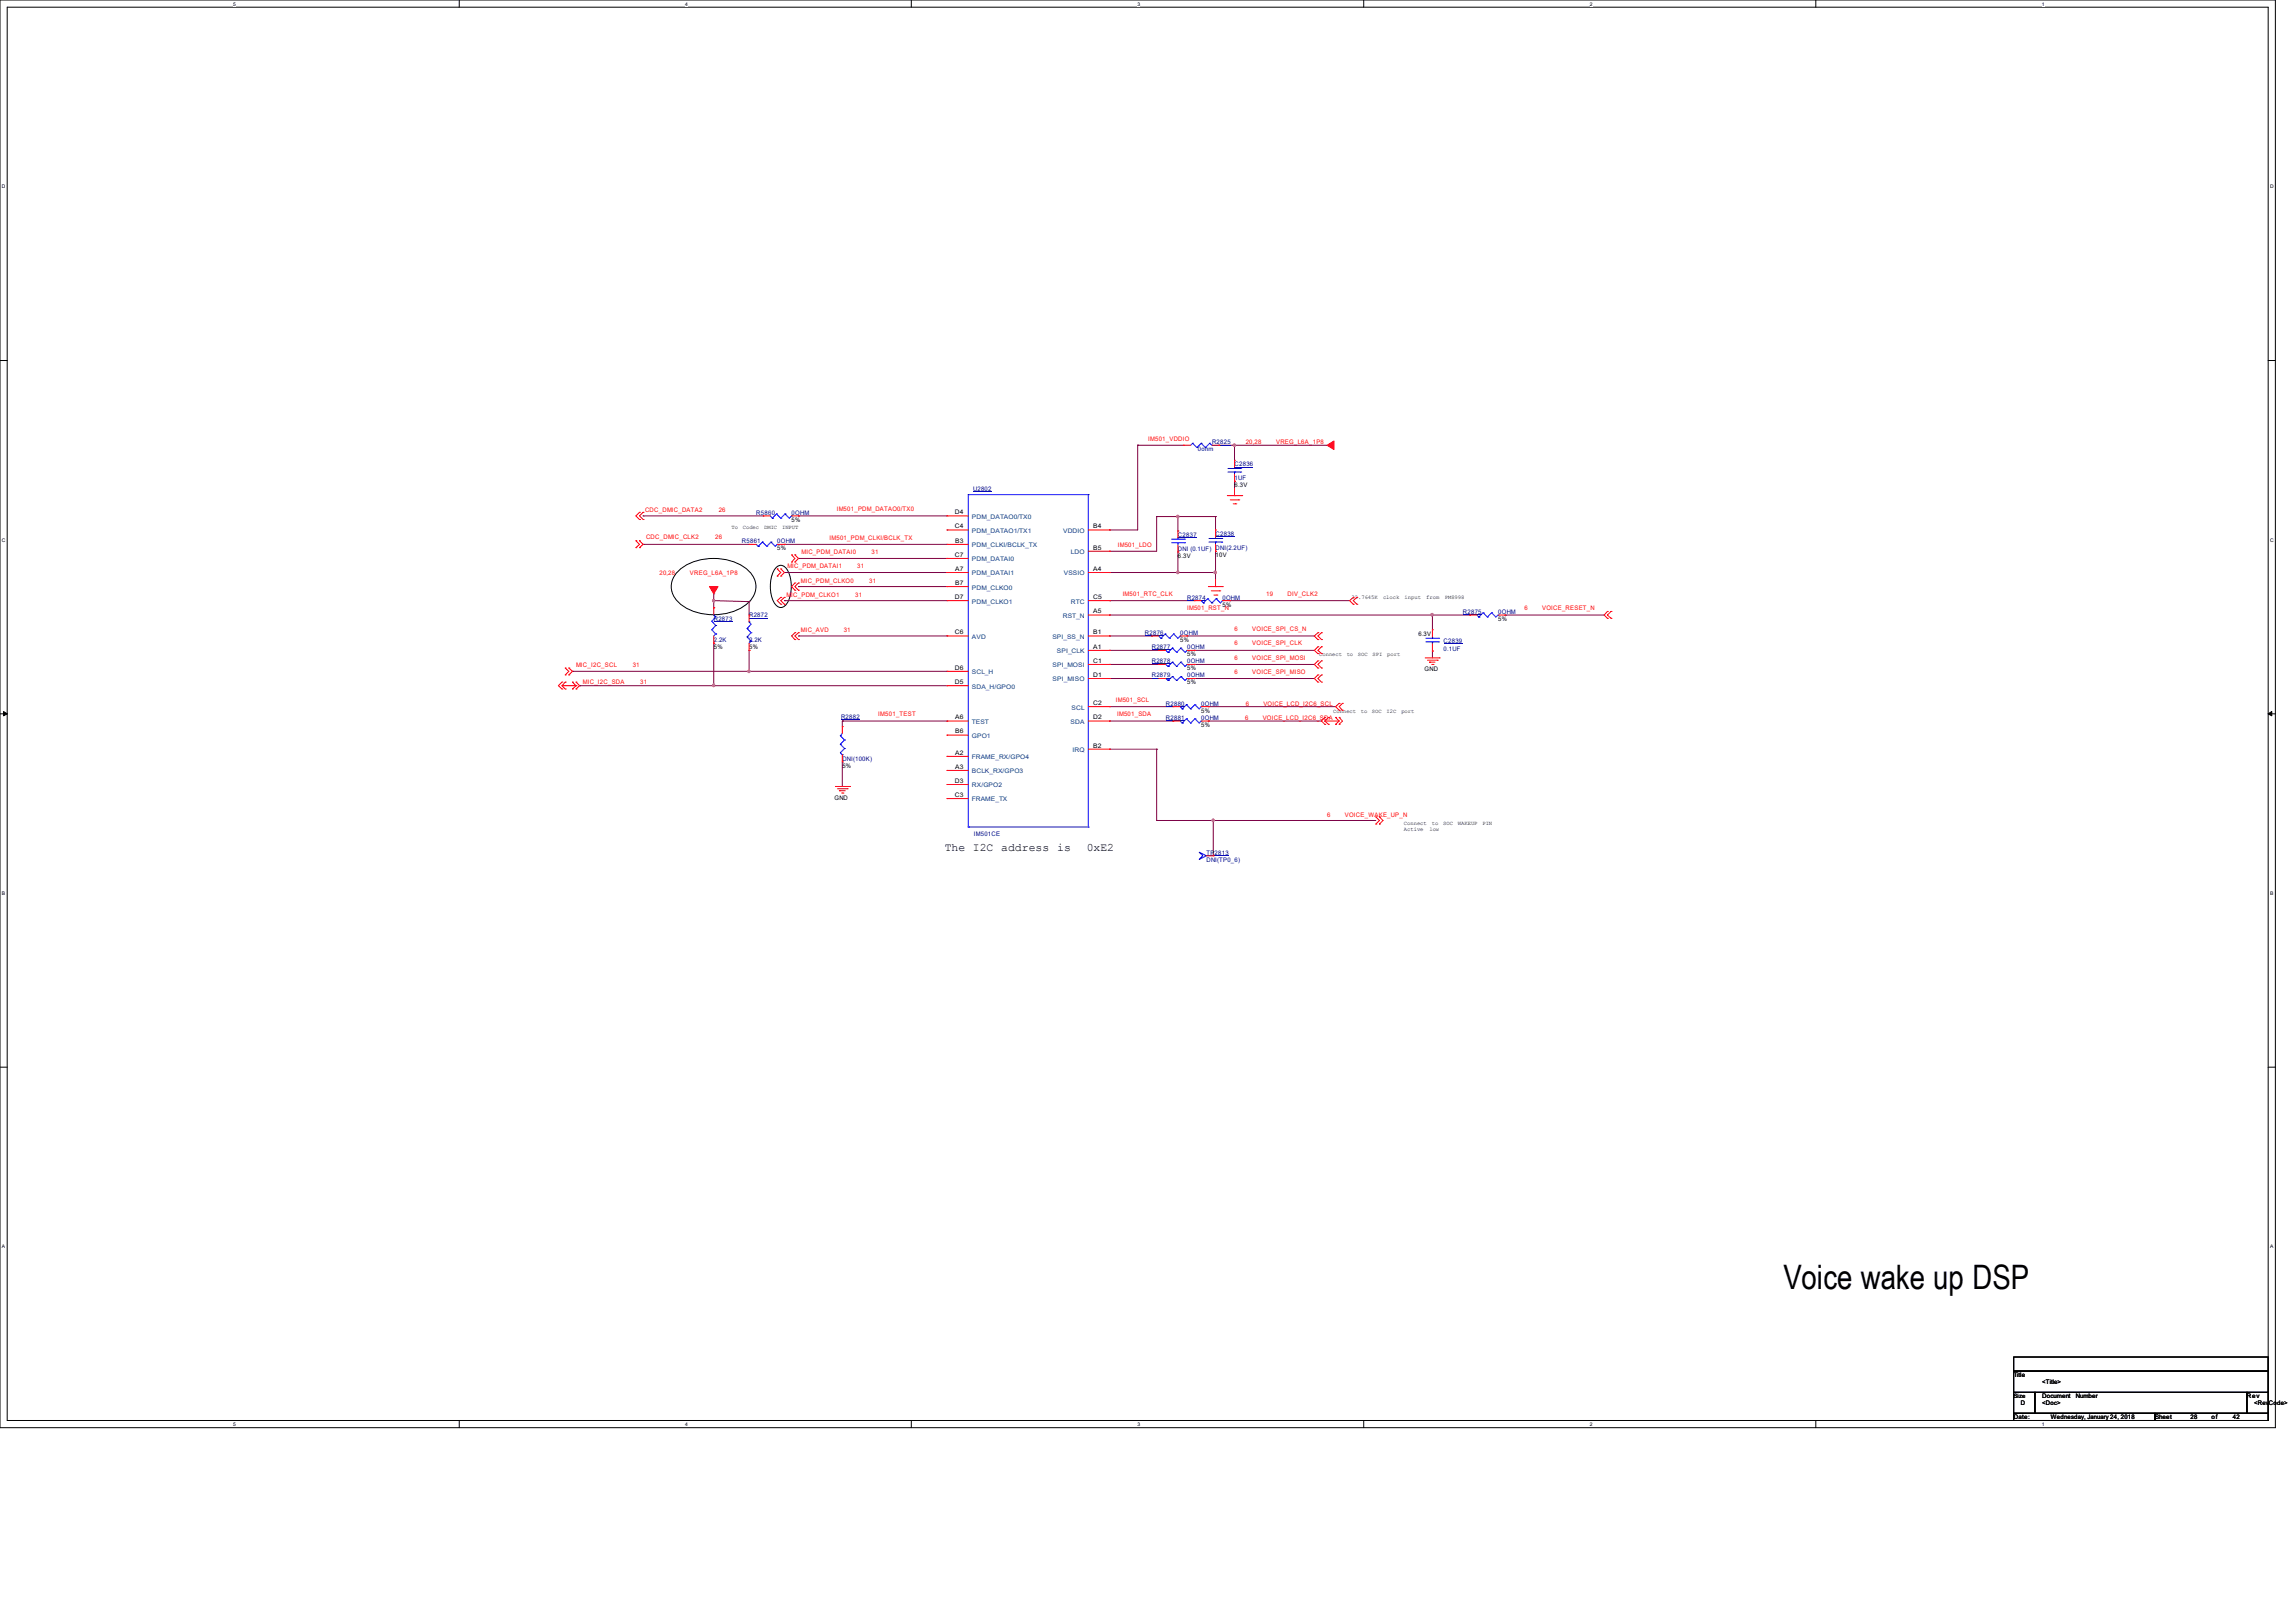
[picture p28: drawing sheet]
<svg xmlns="http://www.w3.org/2000/svg" width="297mm" height="210mm" viewBox="0 0 297 210" stroke-linecap="round" stroke-linejoin="round" font-family="sans-serif">
<defs><g id="words">
<text font-size="4.4" x="230.8" y="166.8">Voice wake up DSP</text>
<g font-size="1.5">
<text x="122.3" y="110.2">The I2C address is</text>
<text x="140.6" y="110.2">0xE2</text>
</g>
<g font-size=".8" fill="#f00">
<text x="148.6" y="57">IM501_VDDIO</text>
<text x="161.2" y="57.5">20,28</text>
<text x="165.2" y="57.5">VREG_L6A_1P8</text>
<text x="83.5" y="66.2">CDC_DMIC_DATA2</text>
<text x="83.6" y="69.8">CDC_DMIC_CLK2</text>
<text x="92.5" y="69.8">26</text>
<text x="93" y="66.2">26</text>
<text x="103.7" y="71.6">MIC_PDM_DATAI0</text>
<text x="107.4" y="69.8">IM501_PDM_CLKI/BCLK_TX</text>
<text x="108.3" y="66.2">IM501_PDM_DATAO0/TX0</text>
<text x="112.8" y="71.6">31</text>
<text x="144.7" y="70.7">IM501_LDO</text>
<text x="85.3" y="74.5">20,28</text>
<text x="89.3" y="74.5">VREG_L6A_1P8</text>
<text x="101.8" y="77.2">MIC_PDM_CLKO1</text>
<text x="101.9" y="73.5">MIC_PDM_DATAI1</text>
<text x="103.6" y="75.4">MIC_PDM_CLKO0</text>
<text x="110.7" y="77.2">31</text>
<text x="110.9" y="73.5">31</text>
<text x="112.5" y="75.4">31</text>
<text x="145.3" y="77.1">IM501_RTC_CLK</text>
<text x="163.9" y="77.1">19</text>
<text x="166.6" y="77.1">DIV_CLK2</text>
<text x="103.6" y="81.8">MIC_AVD</text>
<text x="109.2" y="81.8">31</text>
<text x="153.6" y="79">IM501_RST_N</text>
<text x="159.8" y="81.7">6</text>
<text x="159.8" y="83.5">6</text>
<text x="162.1" y="81.7">VOICE_SPI_CS_N</text>
<text x="162.1" y="83.5">VOICE_SPI_CLK</text>
<text x="197.3" y="78.9">6</text>
<text x="199.6" y="78.9">VOICE_RESET_N</text>
<text x="74.6" y="86.3">MIC_I2C_SCL</text>
<text x="75.4" y="88.6">MIC_I2C_SDA</text>
<text x="81.9" y="86.3">31</text>
<text x="82.9" y="88.6">31</text>
<text x="159.8" y="85.3">6</text>
<text x="159.8" y="87.2">6</text>
<text x="162.1" y="85.3">VOICE_SPI_MOSI</text>
<text x="162.1" y="87.2">VOICE_SPI_MISO</text>
<text x="113.7" y="92.7">IM501_TEST</text>
<text x="144.4" y="90.8">IM501_SCL</text>
<text x="144.6" y="92.7">IM501_SDA</text>
<text x="161.1" y="93.1">6</text>
<text x="161.2" y="91.3">6</text>
<text x="163.4" y="93.1">VOICE_LCD_I2C6_SDA</text>
<text x="163.5" y="91.3">VOICE_LCD_I2C6_SCL</text>
<text x="171.8" y="105.7">6</text>
<text x="174" y="105.7">VOICE_WAKE_UP_N</text>
</g>
<g font-size=".8" fill="#000080">
<text x="155" y="58.4">0ohm</text>
<text x="156.9" y="57.5">R2825</text>
<text x="125.9" y="63.5">U2802</text>
<text x="159.8" y="60.3">C2836</text>
<text x="159.8" y="62.1">1UF</text>
<text x="96" y="70.3">R5861</text>
<text x="97.9" y="66.6">R5860</text>
<text x="100.6" y="70.3">0OHM</text>
<text x="102.5" y="66.6">0OHM</text>
<text x="152.4" y="69.5">C2837</text>
<text x="152.4" y="71.3">DNI (0.1UF) DNI(2.2UF)</text>
<text x="157.3" y="69.3">C2838</text>
<text x="153.6" y="77.6">R2874</text>
<text x="158.2" y="77.6">0OHM</text>
<text x="92.4" y="80.3">R2873</text>
<text x="92.4" y="83.1">2.2K</text>
<text x="96.9" y="79.9">R2872</text>
<text x="96.9" y="83.1">2.2K</text>
<text x="148.2" y="82.2">R2876</text>
<text x="149.1" y="84">R2877</text>
<text x="152.7" y="82.2">0OHM</text>
<text x="153.6" y="84">0OHM</text>
<text x="186.8" y="83.2">C2839</text>
<text x="189.3" y="79.4">R2875</text>
<text x="193.9" y="79.4">0OHM</text>
<text x="149.1" y="85.8">R2878</text>
<text x="149.1" y="87.6">R2879</text>
<text x="153.6" y="85.8">0OHM</text>
<text x="153.6" y="87.6">0OHM</text>
<text x="186.8" y="84.2">0.1UF</text>
<text x="108.8" y="93">R2882</text>
<text x="150.9" y="91.3">R2880</text>
<text x="150.9" y="93.1">R2881</text>
<text x="155.5" y="91.3">0OHM</text>
<text x="155.5" y="93.1">0OHM</text>
<text x="109" y="98.4">DNI(100K)</text>
<text x="126" y="108.1">IM501CE</text>
<text x="156.1" y="110.6">TP2813</text>
<text x="156.1" y="111.5">DNI(TP0_6)</text>
</g>
<g font-size=".8">
<text x="159.8" y="63">6.3V</text>
<text x="100.6" y="71.2">5%</text>
<text x="102.5" y="67.5">5%</text>
<text x="123.6" y="68.4">C4</text>
<text x="123.6" y="66.5">D4</text>
<text x="123.6" y="70.2">B3</text>
<text x="141.5" y="71.1">B5</text>
<text x="141.5" y="68.4">B4</text>
<text x="123.6" y="72">C7</text>
<text x="123.6" y="77.5">D7</text>
<text x="123.6" y="73.9">A7</text>
<text x="123.6" y="75.7">B7</text>
<text x="141.5" y="77.5">C5</text>
<text x="141.5" y="73.9">A4</text>
<text x="152.4" y="72.2">6.3V</text>
<text x="157.3" y="72.1">10V</text>
<text x="92.4" y="84">5%</text>
<text x="96.9" y="84">5%</text>
<text x="123.6" y="82.1">C6</text>
<text x="141.5" y="83.9">A1</text>
<text x="141.5" y="82.1">B1</text>
<text x="141.5" y="79.4">A5</text>
<text x="152.7" y="83.1">5%</text>
<text x="158.2" y="78.5">5%</text>
<text x="183.6" y="82.3">6.3V</text>
<text x="193.9" y="80.3">5%</text>
<text x="123.6" y="86.7">D6</text>
<text x="123.6" y="88.5">D5</text>
<text x="141.5" y="87.6">D1</text>
<text x="141.5" y="85.8">C1</text>
<text x="153.6" y="84.9">5%</text>
<text x="153.6" y="86.7">5%</text>
<text x="153.6" y="88.6">5%</text>
<text x="184.4" y="86.8">GND</text>
<text x="123.6" y="94.9">B6</text>
<text x="123.6" y="93.1">A6</text>
<text x="141.5" y="93.1">D2</text>
<text x="141.5" y="91.2">C2</text>
<text x="155.5" y="92.2">5%</text>
<text x="155.5" y="94.1">5%</text>
<text x="109" y="99.4">5%</text>
<text x="123.6" y="101.3">D3</text>
<text x="123.6" y="97.7">A2</text>
<text x="123.6" y="99.5">A3</text>
<text x="141.5" y="96.7">B2</text>
<text x="108" y="103.5">GND</text>
<text x="123.6" y="103.1">C3</text>
<text x="260.6" y="178.2">Title</text>
<text x="264.3" y="179.1">&lt;Title&gt;</text>
<text x="260.6" y="180.9">Size</text>
<text x="260.6" y="183.6">Date:</text>
<text x="261.5" y="181.8">D</text>
<text x="264.3" y="180.9">Document</text>
<text x="264.3" y="181.8">&lt;Doc&gt;</text>
<text x="265.4" y="183.6">Wednesday, January 24, 2018</text>
<text x="268.6" y="180.9">Number</text>
<text x="278.9" y="183.6">Sheet</text>
<text x="283.5" y="183.6">28</text>
<text x="286.2" y="183.6">of</text>
<text x="289" y="183.6">42</text>
<text x="290.8" y="180.9">Rev</text>
<text x="291.7" y="181.8">&lt;RevCode&gt;</text>
</g>
<g font-size=".8" fill="#004080">
<text x="125.8" y="70.8">PDM_CLKI/BCLK_TX</text>
<text x="125.8" y="69">PDM_DATAO1/TX1</text>
<text x="125.8" y="67.1">PDM_DATAO0/TX0</text>
<text x="137.6" y="69">VDDIO</text>
<text x="138.6" y="71.7">LDO</text>
<text x="125.8" y="72.6">PDM_DATAI0</text>
<text x="125.8" y="74.5">PDM_DATAI1</text>
<text x="125.8" y="76.3">PDM_CLKO0</text>
<text x="137.7" y="74.5">VSSIO</text>
<text x="125.8" y="78.1">PDM_CLKO1</text>
<text x="125.8" y="82.7">AVD</text>
<text x="136.2" y="82.7">SPI_SS_N</text>
<text x="137.5" y="80">RST_N</text>
<text x="138.6" y="78.1">RTC</text>
<text x="125.8" y="87.2">SCL_H</text>
<text x="125.8" y="89.1">SDA_H/GPO0</text>
<text x="136.2" y="88.2">SPI_MISO</text>
<text x="136.2" y="86.4">SPI_MOSI</text>
<text x="136.8" y="84.5">SPI_CLK</text>
<text x="125.8" y="95.5">GPO1</text>
<text x="125.8" y="93.7">TEST</text>
<text x="138.6" y="93.7">SDA</text>
<text x="138.7" y="91.8">SCL</text>
<text x="125.8" y="98.3">FRAME_RX/GPO4</text>
<text x="125.8" y="100.1">BCLK_RX/GPO3</text>
<text x="125.8" y="101.9">RX/GPO2</text>
<text x="138.8" y="97.3">IRQ</text>
<text x="125.8" y="103.7">FRAME_TX</text>
</g>
<g font-size=".7">
<text x="94.7" y="68.5">To</text>
<text x="96.1" y="68.5">Codec</text>
<text x="98.9" y="68.5">DMIC</text>
<text x="101.2" y="68.5">INPUT</text>
<text x="174.9" y="77.6">32.7645K</text>
<text x="179" y="77.6">clock</text>
<text x="181.8" y="77.6">input</text>
<text x="184.6" y="77.6">from</text>
<text x="187" y="77.6">PM8998</text>
<text x="170.7" y="84.9">Connect</text>
<text x="174.3" y="84.9">to</text>
<text x="175.7" y="84.9">SOC</text>
<text x="177.6" y="84.9">SPI</text>
<text x="179.5" y="84.9">port</text>
<text x="172.6" y="92.2">Connect</text>
<text x="176.1" y="92.2">to</text>
<text x="177.5" y="92.2">SOC</text>
<text x="179.5" y="92.2">I2C</text>
<text x="181.4" y="92.2">port</text>
<text x="181.7" y="106.8">Connect</text>
<text x="181.7" y="107.5">Active</text>
<text x="185" y="107.5">low</text>
<text x="185.3" y="106.8">to</text>
<text x="186.8" y="106.8">SOC</text>
<text x="188.7" y="106.8">WAKEUP</text>
<text x="191.9" y="106.8">PIN</text>
</g>
<g font-size=".6">
<text x="30.2" y=".7">5</text>
<text x="88.7" y=".7">4</text>
<text x="147.2" y=".7">3</text>
<text x="205.7" y=".7">2</text>
<text x="264.2" y=".7">1</text>
<text x=".3" y="24.4">D</text>
<text x="293.8" y="24.4">D</text>
<text x=".3" y="70.1">C</text>
<text x="293.8" y="70.1">C</text>
<text x=".3" y="115.8">B</text>
<text x="293.8" y="115.8">B</text>
<text x=".3" y="161.5">A</text>
<text x="293.8" y="161.5">A</text>
<text x="30.2" y="184.5">5</text>
<text x="88.7" y="184.5">4</text>
<text x="147.2" y="184.5">3</text>
<text x="205.7" y="184.5">2</text>
<text x="264.2" y="184.5">1</text>
</g>
</g></defs>
<path d="M0 0h294.5v184.7h-294.5zM.9 .9h292.6v182.9h-292.6z" fill="none" stroke="#000" stroke-width=".13"/>
<g fill="#fff">
<path d="M30.2 .1h.3v.7h-.3z"/>
<path d="M30.2 183.9h.3v.8h-.3z"/>
</g>
<path d="M59.4 0v.9M59.4 183.8v.9" fill="none" stroke="#000" stroke-width=".13"/>
<g fill="#fff">
<path d="M88.7 .1h.3v.7h-.3z"/>
<path d="M88.7 183.9h.3v.8h-.3z"/>
</g>
<path d="M117.9 0v.9M117.9 183.8v.9" fill="none" stroke="#000" stroke-width=".13"/>
<g fill="#fff">
<path d="M147.2 .1h.3v.7h-.3z"/>
<path d="M147.2 183.9h.3v.8h-.3z"/>
</g>
<path d="M176.5 0v.9M176.5 183.8v.9" fill="none" stroke="#000" stroke-width=".13"/>
<g fill="#fff">
<path d="M205.7 .1h.4v.7h-.4z"/>
<path d="M205.7 183.9h.4v.8h-.4z"/>
</g>
<path d="M235 0v.9M235 183.8v.9" fill="none" stroke="#000" stroke-width=".13"/>
<g fill="#fff">
<path d="M264.2 .1h.4v.7h-.4z"/>
<path d="M264.2 183.9h.4v.8h-.4z"/>
<path d="M.3 23.8h.4v.7h-.4z"/>
<path d="M293.8 23.8h.5v.7h-.5z"/>
<path d="M.3 69.5h.4v.7h-.4z"/>
<path d="M293.8 69.5h.5v.7h-.5z"/>
</g>
<path d="M0 46.7h.9M293.5 46.7h1" fill="none" stroke="#000" stroke-width=".13"/>
<g fill="#fff">
<path d="M.3 115.2h.4v.8h-.4z"/>
<path d="M293.8 115.2h.4v.8h-.4z"/>
</g>
<path d="M0 92.4h.9M293.5 92.4h1" fill="none" stroke="#000" stroke-width=".13"/>
<path d="M.5 92.1l.4 .3-.4 .2zM293.5 92.4l.5-.3v.5z" fill="#000" stroke="#000" stroke-width=".13"/>
<g fill="#fff">
<path d="M.3 161h.3v.7h-.3z"/>
<path d="M293.8 161h.4v.7h-.4z"/>
</g>
<path d="M87.6 74.1a7.1 7.1 0 0 1 7.5-1.3 3.7 3.7 0 0 1 2.7 3.1 3.7 3.7 0 0 1-2.7 3.1 7.5 7.5 0 0 1-6.9-.8 2.74 2.74 0 0 1-.6-4.1zM100.4 73.5a.81 .81 0 0 1 1.3 0 4.5 4.5 0 0 1 0 4.7 .81 .81 0 0 1-1.3 0 4.5 4.5 0 0 1 0-4.7zM0 138.1h.9M293.5 138.1h1M260.6 175.6h32.9v1.8h-32.9zM260.6 177.4h32.9v2.8h-32.9zM260.6 180.2h2.8v2.7h-2.8zM260.6 182.9h18.3v.9h-18.3zM263.4 180.2h27.4v2.7h-27.4zM278.9 182.9h14.6v.9h-14.6zM290.8 180.2h2.7v2.7h-2.7z" fill="none" stroke="#000" stroke-width=".13"/>
<g fill="none" stroke="#800040" stroke-width=".13">
<path d="M147.2 57.6h.1M147.2 57.6v11h-3.6M147.2 57.6h6M157.7 57.6h.1M157.7 57.6h14M159.8 57.6h.1M159.8 57.6v2M83.2 66.8h.1M83.2 70.4h.1M83.2 66.8h15.6M83.2 70.4h13.7M92.4 76.8h.1"/>
<path d="M92.4 78.7h.1M92.4 77.7h.1M92.4 76.8v1.9M92.4 77.7l4.5 .2M96.9 77.9h.1M96.9 77.9v1.7M101.5 70.4h.1M101.5 74.1h.1M101.5 77.7h.1M101.5 74.1h21.1M101.5 77.7h21.1M101.5 70.4h21.1"/>
<path d="M103.3 72.3h.1M103.3 75.9h.1M103.3 66.8h.1M103.3 72.3h19.3M103.3 75.9h19.3M103.3 66.8h19.3M143.6 68.6h.1M143.6 71.3h.1M143.6 74.1h.1M143.6 77.7h.1M143.6 79.6h.1M143.6 74.1h13.7"/>
<path d="M143.6 77.7h11M143.6 79.6h46.6M149.7 66.8h.1M149.7 66.8h7.6M149.7 66.8v4.5h-6.1M152.4 66.8h.1M152.4 71.4h.1M152.4 66.8v1.9M152.4 71.4v2.7M157.3 66.8h.1M157.3 71.3h.1M157.3 74.1h.1"/>
<path d="M157.3 66.8v1.8M157.3 71.3v3.7M159.1 77.7h.1M159.1 77.7h15.6M159.8 62.3h.1M159.8 62.3v.9M185.4 79.6h.1M185.4 79.6v1.9M194.8 79.6h.1M194.8 79.6h12.8M74.1 86.9h.1M74.1 86.9h48.5"/>
<path d="M75 88.7h.1M75 88.7h47.6M92.4 83.2h.1M92.4 88.7h.1M92.4 83.2v5.5M96.9 84.2h.1M96.9 86.9h.1M96.9 84.2v2.7M103.3 82.3h.1M103.3 82.3h19.3M109 93.3h.1M109 98.6h.1"/>
<path d="M109 93.3h13.6M109 93.3v.7M109 98.6v3.2M143.6 82.3h.1M143.6 84.2h.1M143.6 86h.1M143.6 87.8h.1M143.6 91.4h.1M143.6 93.3h.1M143.6 96.9h.1M143.6 82.3h5.5M143.6 84.2h6.4"/>
<path d="M143.6 86h6.4M143.6 87.8h6.4M143.6 91.4h8.2M143.6 93.3h8.2M143.6 96.9h6.1M149.7 96.9h.1M149.7 96.9v9.3M153.6 82.3h.1M153.6 82.3h16.5M154.6 84.2h.1M154.6 87.8h.1M154.6 86h.1"/>
<path d="M154.6 84.2h15.5M154.6 86h15.5M154.6 87.8h15.5M156.4 91.4h.1M156.4 93.3h.1M156.4 91.4h16.4M156.4 93.3h14.6M185.4 84.2h.1M185.4 84.2v.9M149.7 106.2h.1M149.7 106.2h28.4M157 106.2h.1"/>
<path d="M157 106.2v4.5"/>
</g>
<g fill="#f0f" stroke="#f0f" stroke-width=".13">
<circle cx="159.7" cy="57.6" r=".16"/>
<circle cx="152.4" cy="66.8" r=".16"/>
<circle cx="152.4" cy="74.1" r=".16"/>
<circle cx="157.3" cy="74.1" r=".17"/>
<circle cx="92.3" cy="88.7" r=".16"/>
<circle cx="185.3" cy="79.5" r=".17"/>
<circle cx="157" cy="106.1" r=".16"/>
<circle cx="96.9" cy="86.9" r=".16"/>
<circle cx="92.3" cy="77.7" r=".16"/>
</g>
<g fill="none" stroke="#f00" stroke-width=".13">
<path d="M153.2 57.6h.1M153.2 57.6h.9M156.8 57.6h.9M157.7 57.6h.1M159.8 59.6h.1M159.8 59.6v.9M82.3 70.9h.1M82.3 70h.1M82.3 70l.5 .4-.5 .5M82.8 66.3h.1M82.8 67.2h.1M82.8 70h.1"/>
<path d="M82.8 70.9h.1M82.8 66.3l-.5 .5 .5 .4M82.8 70l.4 .4-.4 .5M83.2 66.3h.1M83.2 67.2h.1M83.2 66.3l-.4 .5 .4 .4M92.4 78.7h.1M92.4 78.7v.9M96.9 79.6h.1M96.9 70.4h.1M96.9 79.6v.9M96.9 70.4h1"/>
<path d="M98.8 66.8h.1M98.8 66.8h.9M100.6 74.5h.1M100.6 73.6h.1M100.6 73.6l.4 .5-.4 .4M100.6 70.4h.9M101 73.6h.1M101 74.5h.1M101 77.3h.1M101 78.2h.1M101 73.6l.5 .5-.5 .4M101 77.3l-.4 .4 .4 .5"/>
<path d="M101.5 77.3h.1M101.5 78.2h.1M101.5 70.4h.1M101.5 77.3l-.5 .4 .5 .5M102.4 72.7h.1M102.4 71.8h.1M102.4 71.8l.5 .5-.5 .4M102.4 66.8h.9M102.9 75.4h.1M102.9 76.4h.1M102.9 71.8h.1M102.9 72.7h.1"/>
<path d="M102.9 75.4l-.5 .5 .5 .5M102.9 71.8l.4 .5-.4 .4M103.3 75.4h.1M103.3 76.4h.1M103.3 66.8h.1M103.3 75.4l-.4 .5 .4 .5M122.6 72.3h.1M122.6 74.1h.1M122.6 75.9h.1M122.6 77.7h.1M122.6 70.4h.1M122.6 68.6h.1"/>
<path d="M122.6 66.8h.1M122.6 75.9h2.7M122.6 66.8h2.7M122.6 70.4h2.7M122.6 77.7h2.7M122.6 72.3h2.7M122.6 74.1h2.7M122.6 68.6h2.7M140.8 79.6h2.8M140.8 77.7h2.8M140.8 74.1h2.8M140.8 71.3h2.8"/>
<path d="M140.8 68.6h2.8M143.6 77.7h.1M143.6 71.3h.1M143.6 68.6h.1M143.6 74.1h.1M143.6 79.6h.1M152.4 68.7h.1M152.4 71.4h.1M152.4 68.7v.9M152.4 70.5v.9M154.6 77.7h.1M154.6 77.7h.8"/>
<path d="M156.4 75.9h1.8M156.8 76.5h1.1M157.1 77h.4M157.3 75.9h.1M157.3 68.6h.1M157.3 71.3h.1M157.3 68.6v.9M157.3 70.4v.9M157.3 75v.9M157.5 77h.1M157.9 76.5h.1M158.2 75.9h.1"/>
<path d="M158.2 77.7h.9M158.8 64.1h1.9M159.1 77.7h.1M159.2 64.7h1.1M159.6 65.2h.3M159.8 64.1h.1M159.8 62.3h.1M159.8 61.4v.9M159.8 63.2v.9M159.9 65.2h.1M160.3 64.7h.1M160.7 64.1h.1"/>
<path d="M175.1 77.3h.1M175.1 78.2h.1M175.1 77.3l-.4 .4 .4 .5M175.6 78.2h.1M175.6 77.3h.1M175.6 77.3l-.5 .4 .5 .5M190.2 79.6h.1M190.2 79.6h.9M193.9 79.6h.9M194.8 79.6h.1M208 79.1h.1M208 79.1l-.4 .5 .4 .4"/>
<path d="M208.5 79.1h.1M208.5 79.1l-.5 .5 .5 .4M72.7 88.3h.1M72.7 89.2h.1M72.7 88.3l-.4 .4 .4 .5M72.7 88.7l.5 .5M72.7 88.7h1.8M73.2 88.3h.1M73.2 89.2h.1M73.2 87.3h.1M73.2 86.4h.1M73.2 88.3l-.5 .4"/>
<path d="M73.2 86.4l.4 .5-.4 .4M73.6 86.4h.1M73.6 87.3h.1M73.6 86.4l.5 .5-.5 .4M74.1 88.3h.1M74.1 89.2h.1M74.1 88.3l.4 .4M74.5 89.2h.1M74.5 88.3h.1M74.5 88.7h.1M74.5 88.3l.5 .4-.5 .5M74.5 88.7l-.4 .5"/>
<path d="M92.4 83.2h.1M92.4 82.3v.9M96.9 84.2h.1M96.9 83.2v1M102.9 81.9h.1M102.9 82.8h.1M102.9 81.9l-.5 .4 .5 .5M103.3 81.9h.1M103.3 82.8h.1M103.3 81.9l-.4 .4 .4 .5M109 98.6h.1M109 94h.1"/>
<path d="M109 94v.9M109 97.7v.9M122.6 95.1h.1M122.6 93.3h.1M122.6 82.3h.1M122.6 86.9h.1M122.6 88.7h.1M122.6 97.9h.1M122.6 99.7h.1M122.6 88.7h2.7M122.6 93.3h2.7M122.6 95.1h2.7"/>
<path d="M122.6 82.3h2.7M122.6 86.9h2.7M122.6 97.9h2.7M122.6 99.7h2.7M140.8 86h2.8M140.8 93.3h2.8M140.8 84.2h2.8M140.8 91.4h2.8M140.8 87.8h2.8M140.8 82.3h2.8M140.8 96.9h2.8M143.6 87.8h.1"/>
<path d="M143.6 84.2h.1M143.6 86h.1M143.6 82.3h.1M143.6 96.9h.1M143.6 93.3h.1M143.6 91.4h.1M149.1 82.3h.1M149.1 82.3h.9M150 84.2h.1M150 86h.1M150 87.8h.1M150 86h.9"/>
<path d="M150 84.2h.9M150 87.8h.9M151.8 91.4h.1M151.8 93.3h.1M151.8 93.3h.9M151.8 91.4h.9M152.7 82.3h.9M153.6 82.3h.1M153.6 86h1M153.6 84.2h1M153.6 87.8h1M154.6 84.2h.1"/>
<path d="M154.6 86h.1M154.6 87.8h.1M155.4 93.3h1M155.4 91.4h1M156.4 91.4h.1M156.4 93.3h.1M170.6 81.9h.1M170.6 82.8h.1M170.6 83.7h.1M170.6 84.6h.1M170.6 85.5h.1M170.6 86.4h.1"/>
<path d="M170.6 87.3h.1M170.6 88.3h.1M170.6 81.9l-.5 .4 .5 .5M170.6 83.7l-.5 .5 .5 .4M170.6 85.5l-.5 .5 .5 .4M170.6 87.3l-.5 .5 .5 .5M171 82.8h.1M171 81.9h.1M171 84.6h.1M171 83.7h.1M171 86.4h.1M171 85.5h.1"/>
<path d="M171 88.3h.1M171 87.3h.1M171 81.9l-.4 .4 .4 .5M171 83.7l-.4 .5 .4 .4M171 85.5l-.4 .5 .4 .4M171 87.3l-.4 .5 .4 .5M171.4 93.7h.1M171.4 92.8h.1M171.4 93.3h.1M171.4 92.8l-.4 .5 .4 .4M171.4 93.3l.5 .4M171.4 93.3h1.9"/>
<path d="M171.9 92.8h.1M171.9 93.7h.1M171.9 92.8l-.5 .5M172.8 92.8h.1M172.8 93.7h.1M172.8 92.8l.5 .5M173.3 92.8h.1M173.3 93.7h.1M173.3 91.9h.1M173.3 91h.1M173.3 92.8l.4 .5-.4 .4M173.3 93.3l-.5 .4"/>
<path d="M173.3 91l-.5 .4 .5 .5M173.7 91h.1M173.7 91.9h.1M173.7 91l-.4 .4 .4 .5M184.4 85.1h1.9M184.7 85.4h1.3M185 85.7h.1M185 85.7h.7M185.3 86h.2M185.4 81.5h.1M185.4 84.2h.1M185.4 81.5v.9"/>
<path d="M185.4 83.3v.9M185.5 86h.1M186 85.4h.1M186.3 85.1h.1M208 80h.1M208.5 80h.1M108.1 101.8h1.8M108.4 102.1h1.2M108.6 102.3h.1M108.6 102.3h.8M108.9 102.6h.2M109.1 102.6h.1"/>
<path d="M109.6 102.1h.1M109.9 101.8h.1M122.6 101.5h.1M122.6 103.3h.1M122.6 101.5h2.7M122.6 103.3h2.7M156.1 110.7h.9M157 110.7h.1M178.1 105.7h.1M178.1 106.6h.1M178.1 105.7l.4 .5-.4 .4M178.5 105.7h.1"/>
<path d="M178.5 106.6h.1M178.5 105.7l.5 .5-.5 .4"/>
</g>
<g fill="#f00" stroke="#f00" stroke-width=".13">
<path d="M171.7 57.6l.9-.5v1.1z" fill-rule="evenodd"/>
<path d="M91.8 75.9h1.1l-.5 .9z" fill-rule="evenodd"/>
</g>
<g fill="none" stroke="#00f" stroke-width=".13">
<path d="M154.3 57.4h.1M154.3 57.4l-.2 .2M154.3 57.4l.6 .5M154.9 57.9h.1M155.4 57.4h.1M155.4 57.4l-.5 .5M155.4 57.4l.6 .5M156 57.9h.1M156.5 57.4h.1M156.5 57.4l-.5 .5M156.5 57.4l.3 .2M156.8 57.6h.1"/>
<path d="M92.4 79.6h.1M92.4 79.6l.2 .2-.5 .6M97.9 70.4l.2 .3M98.1 70.7h.1M98.7 70.1h.1M98.7 70.1l.5 .6M98.7 70.1l-.6 .6M99.2 70.7h.1M99.7 66.8l.2 .3M99.8 70.1h.1M99.8 70.1l-.6 .6M99.8 70.1l.5 .6 .3-.3"/>
<path d="M99.9 67.1h.1M100.5 66.5h.1M100.5 66.5l.5 .6M100.5 66.5l-.6 .6M100.6 70.4h.1M101 67.1h.1M101.6 66.5h.1M101.6 66.5l-.6 .6M101.6 66.5l.6 .6 .2-.3M102.4 66.8h.1M125.3 64h.1M125.3 64v43"/>
<path d="M125.3 64h15.5M140.8 64h.1M140.8 64v43M151.6 70.2h1.7M151.6 69.8h1.7M152.4 69.8h.1M152.4 70.2h.1M152.4 69.6v.2M152.4 70.2v.3M153.3 70.2h.1M153.3 69.8h.1M155.4 77.7l.3 .3"/>
<path d="M155.7 78h.1M156.3 77.5h.1M156.3 77.5l.5 .5M156.3 77.5l-.6 .5M156.5 70.1h1.6M156.5 69.7h1.6M156.8 78h.1M157.3 69.7h.1M157.3 70.1h.1M157.3 69.5v.2M157.3 70.1v.3M157.4 77.5h.1"/>
<path d="M157.4 77.5l-.6 .5M157.4 77.5l.5 .5 .3-.3M158.1 70.1h.1M158.1 69.7h.1M158.2 77.7h.1M158.9 61.1h1.7M158.9 60.6h1.7M159.8 60.6h.1M159.8 61.1h.1M159.8 60.5v.1M159.8 61.1v.3M160.6 61.1h.1"/>
<path d="M160.6 60.6h.1M191.1 79.6l.3 .2M191.4 79.8h.1M191.9 79.3h.1M191.9 79.3l.6 .5M191.9 79.3l-.5 .5M192.5 79.8h.1M193 79.3h.1M193 79.3l-.5 .5M193 79.3l.6 .5 .3-.2M193.9 79.6h.1M92.1 81.5h.1"/>
<path d="M92.1 80.4h.1M92.1 80.4l.5 .5M92.1 81.5l.5 .5M92.6 80.9h.1M92.6 82h.1M92.6 80.9l-.5 .6M92.6 82l-.2 .3M96.7 82.4h.1M96.7 81.3h.1M96.7 81.3l.5 .6M96.7 82.4l.5 .6M96.9 80.5h.1"/>
<path d="M96.9 80.5l.3 .3-.5 .5M97.2 81.9h.1M97.2 83h.1M97.2 81.9l-.5 .5M97.2 83l-.3 .2M108.8 96.3h.1M108.8 95.2h.1M108.8 96.3l.5 .6M108.8 95.2l.5 .6M109 97.7h.1M109 94.9l-.2 .3M109.3 95.8h.1"/>
<path d="M109.3 96.9h.1M109.3 95.8l-.5 .5M109.3 96.9l-.5 .5 .2 .3M150 82.3l.2 .3M150.2 82.6h.1M150.8 82h.1M150.8 82l.5 .6M150.8 82l-.6 .6M150.9 84.2l.3 .2M150.9 86l.3 .2M150.9 87.8l.3 .3M151.2 84.4h.1"/>
<path d="M151.2 86.2h.1M151.2 88.1h.1M151.3 82.6h.1M151.7 83.9h.1M151.7 85.7h.1M151.7 87.5h.1M151.7 83.9l.6 .5M151.7 83.9l-.5 .5M151.7 85.7l.6 .5M151.7 85.7l-.5 .5M151.7 87.5l.6 .6M151.7 87.5l-.5 .6"/>
<path d="M151.9 82h.1M151.9 82l-.6 .6M151.9 82l.5 .6 .3-.3M152.3 84.4h.1M152.3 86.2h.1M152.3 88.1h.1M152.7 82.3h.1M152.7 91.4l.3 .3M152.7 93.3l.3 .3M152.8 83.9h.1M152.8 85.7h.1M152.8 87.5h.1"/>
<path d="M152.8 83.9l-.5 .5M152.8 83.9l.6 .5 .2-.2M152.8 85.7l-.5 .5M152.8 85.7l.6 .5 .2-.2M152.8 87.5l-.5 .6M152.8 87.5l.6 .6 .2-.3M153 91.7h.1M153 93.6h.1M153.5 91.2h.1M153.5 93h.1M153.5 91.2l.6 .5M153.5 91.2l-.5 .5"/>
<path d="M153.5 93l.6 .6M153.5 93l-.5 .6M153.6 84.2h.1M153.6 86h.1M153.6 87.8h.1M154.1 91.7h.1M154.1 93.6h.1M154.6 91.2h.1M154.6 93h.1M154.6 91.2l-.5 .5M154.6 91.2l.6 .5 .2-.3M154.6 93l-.5 .6"/>
<path d="M154.6 93l.6 .6 .2-.3M155.4 91.4h.1M155.4 93.3h.1M184.5 83.1h1.7M184.5 82.6h1.7M185.4 82.6h.1M185.4 83.1h.1M185.4 82.4v.2M185.4 83.1v.2M186.2 83.1h.1M186.2 82.6h.1M125.3 107h.1"/>
<path d="M125.3 107h15.5M140.8 107h.1M155.2 110.3l.9 .4-.9 .5 .5-.5z"/>
</g>
<g fill="none" stroke="#000080" stroke-width=".13">
<path d="M156.8 57.6h2.5M96.9 80h2.5M125.9 63.6h2.5M152.4 69.6h2.5M153.6 77.7h2.5M157.3 69.4h2.5M159.8 60.4h2.4M189.3 79.5h2.5M92.4 80.5h2.4M108.8 93.2h2.5M148.2 82.3h2.4M149.1 84.1h2.4"/>
<path d="M149.1 85.9h2.4M149.1 87.7h2.4M150.9 91.4h2.4M150.9 93.2h2.4M186.8 83.3h2.5M156.1 110.7h2.9"/>
</g>
<use href="#words"/>
</svg>
